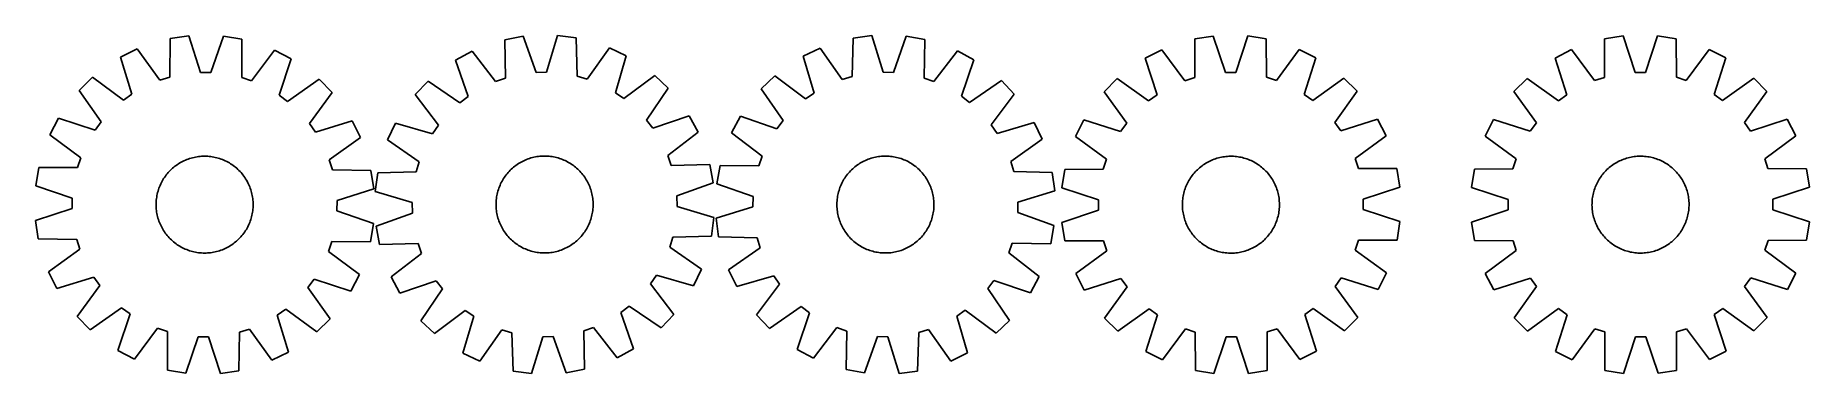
# Model space of a CAD drawing. Header units: millimetres. Extents: x 7 to 1469, y 7 to 286.
import ezdxf

# ---------------------------------------------------------------- set-up
doc = ezdxf.new("R2010")
doc.units = ezdxf.units.MM
doc.layers.add('CUT', color=7, linetype='CONTINUOUS', true_color=0x000000)

msp = doc.modelspace()

# ---------------------------------------------------------------- linework, layer by layer
at = {"layer": 'CUT'}
for p, q in [((117.661762, 283.107226), (117.207417, 251.346113)), ((132.878947, 285.380513), (117.661762, 283.107226)), ((142.595849, 255.138877), (132.878947, 285.380513)), ((161.416693, 285.12975), (151.169862, 255.063536)), ((176.59158, 282.589405), (161.416693, 285.12975)), ((176.487723, 250.825212), (176.59158, 282.589405)), ((408.379033, 284.966661), (393.247645, 282.178892)), ((393.247645, 282.178892), (393.870107, 250.420629)), ((419.115394, 255.071756), (408.379033, 284.966661)), ((436.908881, 285.683331), (427.687034, 255.287076)), ((452.161154, 283.6588), (436.908881, 285.683331)), ((453.134006, 251.909338), (452.161154, 283.6588)), ((680.509855, 283.525662), (679.660213, 251.772664)), ((695.754156, 285.609364), (680.509855, 283.525662)), ((705.093886, 255.249123), (695.754156, 285.609364)), ((724.28657, 285.003409), (713.666297, 255.067067)), ((739.428662, 282.274379), (724.28657, 285.003409)), ((738.929443, 250.513939), (739.428662, 282.274379)), ((962.055945, 282.740641), (961.953089, 250.976445)), ((977.247042, 285.182179), (962.055945, 282.740641)), ((987.297996, 255.049919), (977.247042, 285.182179)), ((1005.785815, 285.247223), (995.872317, 255.069461)), ((1020.987884, 282.874956), (1005.785815, 285.247223)), ((1021.235529, 251.111559), (1020.987884, 282.874956)), ((1299.806903, 282.824361), (1299.668037, 251.060302)), ((1315.000758, 285.248675), (1299.806903, 282.824361)), ((1325.017545, 255.10504), (1315.000758, 285.248675)), ((1343.539587, 285.281366), (1333.591884, 255.114862)), ((1358.738957, 282.891866), (1343.539587, 285.281366)), ((1358.950592, 251.128208), (1358.738957, 282.891866)), ((90.443263, 274.527068), (76.673345, 267.662675)), ((76.673345, 267.662675), (86.055961, 237.315661)), ((109.029765, 248.768251), (90.443263, 274.527068)), ((203.655099, 273.532266), (184.618812, 248.104043)), ((217.302265, 266.426957), (203.655099, 273.532266)), ((207.387815, 236.249508), (217.302265, 266.426957)), ((366.335611, 272.681091), (352.806274, 265.35391)), ((352.806274, 265.35391), (363.212113, 235.342358)), ((385.784531, 247.567065), (366.335611, 272.681091)), ((479.516114, 275.524186), (461.352657, 249.465337)), ((493.396273, 268.885531), (479.516114, 275.524186)), ((484.510388, 238.389371), (493.396273, 268.885531)), ((653.186666, 275.284958), (639.332373, 268.592492)), ((639.332373, 268.592492), (648.336531, 238.131043)), ((671.451107, 249.296789), (653.186666, 275.284958)), ((766.37735, 272.881081), (747.026031, 247.691773)), ((779.935018, 265.606455), (766.37735, 272.881081)), ((769.645717, 235.554749), (779.935018, 265.606455)), ((934.934058, 273.859815), (921.240942, 266.843467)), ((921.240942, 266.843467), (930.958797, 236.602137)), ((953.804463, 248.308248), (934.934058, 273.859815)), ((1048.149971, 274.117851), (1029.396232, 248.480533)), ((1061.874926, 267.163993), (1048.149971, 274.117851)), ((1052.295021, 236.878681), (1061.874926, 267.163993)), ((1272.674966, 273.974288), (1258.973905, 266.973468)), ((1258.973905, 266.973468), (1268.657469, 236.721141)), ((1291.516392, 248.401345), (1272.674966, 273.974288)), ((1385.891098, 274.103973), (1367.108307, 248.487933)), ((1399.608162, 267.13456), (1385.891098, 274.103973)), ((1389.993928, 236.860127), (1399.608162, 267.13456)), ((53.438428, 251.091481), (42.463671, 240.307917)), ((79.075154, 232.336935), (53.438428, 251.091481)), ((117.207417, 251.346113), (109.029765, 248.768251)), ((151.169862, 255.063536), (142.595849, 255.138877)), ((184.618812, 248.104043), (176.487723, 250.825212)), ((240.242391, 249.450019), (214.280053, 231.148878)), ((251.025956, 238.475263), (240.242391, 249.450019)), ((393.870107, 250.420629), (385.784531, 247.567065)), ((427.687034, 255.287076), (419.115394, 255.071756)), ((461.352657, 249.465337), (453.134006, 251.909338)), ((516.898653, 252.695906), (491.571552, 233.525285)), ((528.048011, 242.092965), (516.898653, 252.695906)), ((615.892994, 252.311787), (604.784864, 241.665662)), ((641.294296, 233.239592), (615.892994, 252.311787)), ((679.660213, 251.772664), (671.451107, 249.296789)), ((713.666297, 255.067067), (705.093886, 255.249123)), ((747.026031, 247.691773), (738.929443, 250.513939)), ((898.190822, 250.016175), (887.336065, 239.111827)), ((924.033512, 231.546467), (898.190822, 250.016175)), ((961.953089, 250.976445), (953.804463, 248.308248)), ((995.872317, 255.069461), (987.297996, 255.049919)), ((1029.396232, 248.480533), (1021.235529, 251.111559)), ((1085.001511, 250.441945), (1059.243279, 231.854631)), ((1095.905859, 239.587189), (1085.001511, 250.441945)), ((1235.904722, 250.172319), (1225.037611, 239.280283)), ((1261.726457, 231.673325), (1235.904722, 250.172319)), ((1299.668037, 251.060302), (1291.516392, 248.401345)), ((1333.591884, 255.114862), (1325.017545, 255.10504)), ((1367.108307, 248.487933), (1358.950592, 251.128208)), ((1422.715774, 250.386304), (1396.936487, 231.828204)), ((1433.60781, 239.519193), (1422.715774, 250.386304)), ((42.463671, 240.307917), (60.764813, 214.345579)), ((86.055961, 237.315661), (79.075154, 232.336935)), ((214.280053, 231.148878), (207.387815, 236.249508)), ((232.271409, 212.838536), (251.025956, 238.475263)), ((330.14639, 248.004688), (319.54345, 236.855329)), ((319.54345, 236.855329), (338.714071, 211.528228)), ((356.404073, 230.129877), (330.14639, 248.004688)), ((363.212113, 235.342358), (356.404073, 230.129877)), ((491.571552, 233.525285), (484.510388, 238.389371)), ((510.1732, 215.835283), (528.048011, 242.092965)), ((604.784864, 241.665662), (622.761433, 215.47754)), ((648.336531, 238.131043), (641.294296, 233.239592)), ((776.473933, 230.368726), (769.645717, 235.554749)), ((802.662054, 248.345296), (776.473933, 230.368726)), ((794.235985, 211.835864), (813.30818, 237.237166)), ((813.30818, 237.237166), (802.662054, 248.345296)), ((887.336065, 239.111827), (905.923379, 213.353595)), ((930.958797, 236.602137), (924.033512, 231.546467)), ((1059.243279, 231.854631), (1052.295021, 236.878681)), ((1077.436152, 213.744498), (1095.905859, 239.587189)), ((1225.037611, 239.280283), (1243.595711, 213.500996)), ((1268.657469, 236.721141), (1261.726457, 231.673325)), ((1396.936487, 231.828204), (1389.993928, 236.860127)), ((1415.108816, 213.697458), (1433.60781, 239.519193)), ((545.397233, 219.433082), (515.385681, 209.027242)), ((552.724414, 205.903744), (545.397233, 219.433082)), ((25.486733, 217.36779), (18.381424, 203.720625)), ((55.664182, 207.453341), (25.486733, 217.36779)), ((60.764813, 214.345579), (55.664182, 207.453341)), ((237.250136, 205.85773), (232.271409, 212.838536)), ((267.59715, 215.240346), (237.250136, 205.85773)), ((274.461543, 201.470428), (267.59715, 215.240346)), ((303.353824, 213.35295), (296.71517, 199.472791)), ((333.849985, 204.467064), (303.353824, 213.35295)), ((338.714071, 211.528228), (333.849985, 204.467064)), ((515.385681, 209.027242), (510.1732, 215.835283)), ((527.610389, 186.454825), (552.724414, 205.903744)), ((587.523704, 218.938625), (580.249079, 205.380957)), ((580.249079, 205.380957), (605.438387, 186.029638)), ((617.57541, 208.649324), (587.523704, 218.938625)), ((622.761433, 215.47754), (617.57541, 208.649324)), ((799.127436, 204.793628), (794.235985, 211.835864)), ((829.588885, 213.797787), (799.127436, 204.793628)), ((836.281351, 199.943493), (829.588885, 213.797787)), ((870.614017, 215.985242), (863.660159, 202.260286)), ((900.89933, 206.405337), (870.614017, 215.985242)), ((905.923379, 213.353595), (900.89933, 206.405337)), ((1082.491821, 206.819213), (1077.436152, 213.744498)), ((1112.733151, 216.537068), (1082.491821, 206.819213)), ((1119.749499, 202.843952), (1112.733151, 216.537068)), ((1208.289355, 216.17267), (1201.319942, 202.455607)), ((1238.563787, 206.558437), (1208.289355, 216.17267)), ((1243.595711, 213.500996), (1238.563787, 206.558437)), ((1420.156632, 206.766446), (1415.108816, 213.697458)), ((1450.408959, 216.45001), (1420.156632, 206.766446)), ((1457.409779, 202.748949), (1450.408959, 216.45001)), ((18.381424, 203.720625), (43.809647, 184.684338)), ((248.702725, 182.883925), (274.461543, 201.470428)), ((296.71517, 199.472791), (322.774018, 181.309334)), ((810.293182, 181.679052), (836.281351, 199.943493)), ((863.660159, 202.260286), (889.297477, 183.506548)), ((1094.197933, 183.973547), (1119.749499, 202.843952)), ((1201.319942, 202.455607), (1226.935982, 183.672816)), ((1431.836836, 183.907523), (1457.409779, 202.748949)), ((9.324285, 176.657106), (6.783941, 161.482219)), ((41.088478, 176.553249), (9.324285, 176.657106)), ((43.809647, 184.684338), (41.088478, 176.553249)), ((118.569412, 175.173884), (119.49961, 176.018715)), ((119.49961, 176.018715), (120.455886, 176.83391)), ((120.455886, 176.83391), (121.437296, 177.618665)), ((121.437296, 177.618665), (122.442871, 178.372207)), ((122.442871, 178.372207), (123.47162, 179.093791)), ((123.47162, 179.093791), (124.522526, 179.782705)), ((124.522526, 179.782705), (125.594553, 180.438269)), ((125.594553, 180.438269), (126.686643, 181.059837)), ((126.686643, 181.059837), (127.797718, 181.646794)), ((127.797718, 181.646794), (128.926682, 182.198562)), ((128.926682, 182.198562), (130.07242, 182.714597)), ((130.07242, 182.714597), (131.233801, 183.194388)), ((131.233801, 183.194388), (132.409681, 183.637462)), ((132.409681, 183.637462), (133.598897, 184.043383)), ((133.598897, 184.043383), (134.800276, 184.411749)), ((134.800276, 184.411749), (136.012634, 184.742198)), ((136.012634, 184.742198), (137.234773, 185.034402)), ((137.234773, 185.034402), (138.465487, 185.288073)), ((138.465487, 185.288073), (139.703562, 185.502962)), ((139.703562, 185.502962), (140.947776, 185.678856)), ((140.947776, 185.678856), (142.196901, 185.815581)), ((142.196901, 185.815581), (143.449704, 185.913003)), ((143.449704, 185.913003), (144.704949, 185.971025)), ((144.704949, 185.971025), (145.961397, 185.989591)), ((145.961397, 185.989591), (147.217809, 185.968681)), ((147.217809, 185.968681), (148.472944, 185.908317)), ((148.472944, 185.908317), (149.725563, 185.808558)), ((149.725563, 185.808558), (150.97443, 185.669502)), ((150.97443, 185.669502), (152.218314, 185.491287)), ((152.218314, 185.491287), (153.455986, 185.274089)), ((153.455986, 185.274089), (154.686225, 185.018122)), ((154.686225, 185.018122), (155.907816, 184.723638)), ((155.907816, 184.723638), (157.119555, 184.390928)), ((157.119555, 184.390928), (158.320246, 184.020321)), ((158.320246, 184.020321), (159.508702, 183.612182)), ((159.508702, 183.612182), (160.683753, 183.166915)), ((160.683753, 183.166915), (161.844237, 182.684958)), ((161.844237, 182.684958), (162.98901, 182.166786)), ((162.98901, 182.166786), (164.116942, 181.612913)), ((164.116942, 181.612913), (165.22692, 181.023883)), ((165.22692, 181.023883), (166.317849, 180.400279)), ((166.317849, 180.400279), (167.388651, 179.742716)), ((167.388651, 179.742716), (168.43827, 179.051843)), ((168.43827, 179.051843), (169.465671, 178.328341)), ((169.465671, 178.328341), (170.469839, 177.572924)), ((170.469839, 177.572924), (171.449783, 176.786339)), ((171.449783, 176.786339), (172.404536, 175.969361)), ((172.404536, 175.969361), (173.333156, 175.122797)), ((251.280587, 174.706273), (248.702725, 182.883925)), ((322.774018, 181.309334), (320.330017, 173.090683)), ((398.714211, 175.214208), (399.642307, 176.061348)), ((399.642307, 176.061348), (400.596553, 176.878917)), ((400.596553, 176.878917), (401.57601, 177.66611)), ((401.57601, 177.66611), (402.579709, 178.422149)), ((402.579709, 178.422149), (403.606661, 179.146288)), ((403.606661, 179.146288), (404.655851, 179.837812)), ((404.655851, 179.837812), (405.726246, 180.496038)), ((405.726246, 180.496038), (406.816787, 181.120319)), ((406.816787, 181.120319), (407.9264, 181.710036)), ((407.9264, 181.710036), (409.053989, 182.264609)), ((409.053989, 182.264609), (410.19844, 182.78349)), ((410.19844, 182.78349), (411.358626, 183.266166)), ((411.358626, 183.266166), (412.5334, 183.712162)), ((412.5334, 183.712162), (413.721603, 184.121037)), ((413.721603, 184.121037), (414.922064, 184.492389)), ((414.922064, 184.492389), (416.133596, 184.825849)), ((416.133596, 184.825849), (417.355005, 185.12109)), ((417.355005, 185.12109), (418.585085, 185.37782)), ((418.585085, 185.37782), (419.822622, 185.595786)), ((419.822622, 185.595786), (421.066395, 185.774772)), ((421.066395, 185.774772), (422.315176, 185.914601)), ((422.315176, 185.914601), (423.567733, 186.015137)), ((423.567733, 186.015137), (424.82283, 186.076279)), ((424.82283, 186.076279), (426.079228, 186.097968)), ((426.079228, 186.097968), (427.335688, 186.080181)), ((427.335688, 186.080181), (428.590969, 186.022937)), ((428.590969, 186.022937), (429.843832, 185.926292)), ((429.843832, 185.926292), (431.093041, 185.790341)), ((431.093041, 185.790341), (432.337364, 185.615218)), ((432.337364, 185.615218), (433.575572, 185.401097)), ((433.575572, 185.401097), (434.806443, 185.148189)), ((434.806443, 185.148189), (436.028763, 184.856742)), ((436.028763, 184.856742), (437.241325, 184.527046)), ((437.241325, 184.527046), (438.442933, 184.159424)), ((438.442933, 184.159424), (439.632401, 183.754241)), ((439.632401, 183.754241), (440.808554, 183.311895)), ((440.808554, 183.311895), (441.970233, 182.832824)), ((441.970233, 182.832824), (443.116291, 182.3175)), ((443.116291, 182.3175), (444.245596, 181.766432)), ((444.245596, 181.766432), (445.357035, 181.180163)), ((445.357035, 181.180163), (446.44951, 180.559273)), ((446.44951, 180.559273), (447.521943, 179.904373)), ((447.521943, 179.904373), (448.573277, 179.216111)), ((448.573277, 179.216111), (449.602472, 178.495165)), ((449.602472, 178.495165), (450.608515, 177.742247)), ((450.608515, 177.742247), (451.590411, 176.9581)), ((451.590411, 176.9581), (452.547192, 176.143498)), ((452.547192, 176.143498), (453.477914, 175.299244)), ((530.463952, 178.369248), (527.610389, 186.454825)), ((562.222216, 178.99171), (530.463952, 178.369248)), ((565.009984, 163.860322), (562.222216, 178.99171)), ((570.855781, 178.432269), (568.126751, 163.290177)), ((602.616221, 177.93305), (570.855781, 178.432269)), ((605.438387, 186.029638), (602.616221, 177.93305)), ((679.159976, 174.727062), (680.073982, 175.589384)), ((680.073982, 175.589384), (681.014624, 176.42257)), ((681.014624, 176.42257), (681.980973, 177.225799)), ((681.980973, 177.225799), (682.972075, 177.998279)), ((682.972075, 177.998279), (683.986951, 178.739245)), ((683.986951, 178.739245), (685.024602, 179.447968)), ((685.024602, 179.447968), (686.084002, 180.123748)), ((686.084002, 180.123748), (687.164106, 180.765918)), ((687.164106, 180.765918), (688.263848, 181.373844)), ((688.263848, 181.373844), (689.382143, 181.946927)), ((689.382143, 181.946927), (690.517887, 182.4846)), ((690.517887, 182.4846), (691.669959, 182.986333)), ((691.669959, 182.986333), (692.837223, 183.451632)), ((692.837223, 183.451632), (694.018526, 183.880036)), ((694.018526, 183.880036), (695.212702, 184.271123)), ((695.212702, 184.271123), (696.418574, 184.624507)), ((696.418574, 184.624507), (697.634951, 184.939839)), ((697.634951, 184.939839), (698.860632, 185.216808)), ((698.860632, 185.216808), (700.094408, 185.455142)), ((700.094408, 185.455142), (701.335062, 185.654603)), ((701.335062, 185.654603), (702.581369, 185.814997)), ((702.581369, 185.814997), (703.832099, 185.936163)), ((703.832099, 185.936163), (705.086018, 186.017984)), ((705.086018, 186.017984), (706.341888, 186.060378)), ((706.341888, 186.060378), (707.59847, 186.063303)), ((707.59847, 186.063303), (708.854524, 186.026756)), ((708.854524, 186.026756), (710.10881, 185.950774)), ((710.10881, 185.950774), (711.36009, 185.835431)), ((711.36009, 185.835431), (712.60713, 185.680842)), ((712.60713, 185.680842), (713.848699, 185.487158)), ((713.848699, 185.487158), (715.083572, 185.254571)), ((715.083572, 185.254571), (716.310529, 184.983311)), ((716.310529, 184.983311), (717.528361, 184.673644)), ((717.528361, 184.673644), (718.735865, 184.325878)), ((718.735865, 184.325878), (719.931849, 183.940355)), ((719.931849, 183.940355), (721.115134, 183.517455)), ((721.115134, 183.517455), (722.284551, 183.057596)), ((722.284551, 183.057596), (723.438946, 182.561231)), ((723.438946, 182.561231), (724.577181, 182.028851)), ((724.577181, 182.028851), (725.698132, 181.460981)), ((725.698132, 181.460981), (726.800692, 180.858181)), ((726.800692, 180.858181), (727.883774, 180.221047)), ((727.883774, 180.221047), (728.946308, 179.550206)), ((728.946308, 179.550206), (729.987247, 178.846321)), ((729.987247, 178.846321), (731.005562, 178.110087)), ((731.005562, 178.110087), (732.00025, 177.342231)), ((732.00025, 177.342231), (732.970327, 176.543509)), ((732.970327, 176.543509), (733.914838, 175.71471)), ((733.914838, 175.71471), (734.832849, 174.856653)), ((812.769057, 173.469947), (810.293182, 181.679052)), ((889.297477, 183.506548), (886.666452, 175.345845)), ((964.157905, 174.823952), (965.078697, 175.679024)), ((965.078697, 175.679024), (966.025894, 176.504751)), ((966.025894, 176.504751), (966.99856, 177.300318)), ((966.99856, 177.300318), (967.995735, 178.064941)), ((967.995735, 178.064941), (969.016436, 178.797865)), ((969.016436, 178.797865), (970.059654, 179.498366)), ((970.059654, 179.498366), (971.124362, 180.165753)), ((971.124362, 180.165753), (972.209507, 180.799367)), ((972.209507, 180.799367), (973.314018, 181.398584)), ((973.314018, 181.398584), (974.436807, 181.962811)), ((974.436807, 181.962811), (975.576765, 182.491492)), ((975.576765, 182.491492), (976.732766, 182.984106)), ((976.732766, 182.984106), (977.90367, 183.440165)), ((977.90367, 183.440165), (979.088322, 183.85922)), ((979.088322, 183.85922), (980.285551, 184.240858)), ((980.285551, 184.240858), (981.494178, 184.584702)), ((981.494178, 184.584702), (982.713009, 184.890412)), ((982.713009, 184.890412), (983.940841, 185.157687)), ((983.940841, 185.157687), (985.176462, 185.386263)), ((985.176462, 185.386263), (986.418653, 185.575914)), ((986.418653, 185.575914), (987.666189, 185.726453)), ((987.666189, 185.726453), (988.917837, 185.837732)), ((988.917837, 185.837732), (990.172363, 185.909642)), ((990.172363, 185.909642), (991.428529, 185.942109)), ((991.428529, 185.942109), (992.685095, 185.935104)), ((992.685095, 185.935104), (993.940821, 185.888633)), ((993.940821, 185.888633), (995.194467, 185.802741)), ((995.194467, 185.802741), (996.444797, 185.677514)), ((996.444797, 185.677514), (997.690577, 185.513074)), ((997.690577, 185.513074), (998.930576, 185.309585)), ((998.930576, 185.309585), (1000.163572, 185.067247)), ((1000.163572, 185.067247), (1001.388348, 184.786299)), ((1001.388348, 184.786299), (1002.603694, 184.467019)), ((1002.603694, 184.467019), (1003.808412, 184.109721)), ((1003.808412, 184.109721), (1005.001312, 183.714758)), ((1005.001312, 183.714758), (1006.181218, 183.282521)), ((1006.181218, 183.282521), (1007.346965, 182.813435)), ((1007.346965, 182.813435), (1008.497402, 182.307963)), ((1008.497402, 182.307963), (1009.631394, 181.766605)), ((1009.631394, 181.766605), (1010.747822, 181.189894)), ((1010.747822, 181.189894), (1011.845584, 180.5784)), ((1011.845584, 180.5784), (1012.923597, 179.932727)), ((1012.923597, 179.932727), (1013.980797, 179.25351)), ((1013.980797, 179.25351), (1015.016141, 178.541421)), ((1015.016141, 178.541421), (1016.028607, 177.797163)), ((1016.028607, 177.797163), (1017.017195, 177.02147)), ((1017.017195, 177.02147), (1017.98093, 176.215107)), ((1017.98093, 176.215107), (1018.918861, 175.378871)), ((1096.866129, 175.824922), (1094.197933, 183.973547)), ((1128.630326, 175.722066), (1096.866129, 175.824922)), ((1131.071863, 160.530968), (1128.630326, 175.722066)), ((1224.295707, 175.515101), (1192.532049, 175.303466)), ((1226.935982, 183.672816), (1224.295707, 175.515101)), ((1301.786519, 174.905358), (1302.70828, 175.759385)), ((1302.70828, 175.759385), (1303.656412, 176.584038)), ((1303.656412, 176.584038), (1304.629979, 177.378503)), ((1304.629979, 177.378503), (1305.628021, 178.141994)), ((1305.628021, 178.141994), (1306.649552, 178.87376)), ((1306.649552, 178.87376), (1307.693564, 179.573078)), ((1307.693564, 179.573078), (1308.759027, 180.239258)), ((1308.759027, 180.239258), (1309.84489, 180.871641)), ((1309.84489, 180.871641), (1310.95008, 181.469605)), ((1310.95008, 181.469605), (1312.073508, 182.032559)), ((1312.073508, 182.032559), (1313.214064, 182.559948)), ((1313.214064, 182.559948), (1314.370623, 183.05125)), ((1314.370623, 183.05125), (1315.542043, 183.505982)), ((1315.542043, 183.505982), (1316.727169, 183.923694)), ((1316.727169, 183.923694), (1317.924831, 184.303975)), ((1317.924831, 184.303975), (1319.133847, 184.646448)), ((1319.133847, 184.646448), (1320.353023, 184.950776)), ((1320.353023, 184.950776), (1321.581157, 185.216659)), ((1321.581157, 185.216659), (1322.817037, 185.443834)), ((1322.817037, 185.443834), (1324.059442, 185.632076)), ((1324.059442, 185.632076), (1325.307147, 185.781201)), ((1325.307147, 185.781201), (1326.558921, 185.891062)), ((1326.558921, 185.891062), (1327.813528, 185.961548)), ((1327.813528, 185.961548), (1329.06973, 185.992592)), ((1329.06973, 185.992592), (1330.326287, 185.984162)), ((1330.326287, 185.984162), (1331.581959, 185.936267)), ((1331.581959, 185.936267), (1332.835508, 185.848954)), ((1332.835508, 185.848954), (1334.085695, 185.72231)), ((1334.085695, 185.72231), (1335.331287, 185.556458)), ((1335.331287, 185.556458), (1336.571055, 185.351563)), ((1336.571055, 185.351563), (1337.803776, 185.107827)), ((1337.803776, 185.107827), (1339.028232, 184.825491)), ((1339.028232, 184.825491), (1340.243215, 184.504833)), ((1340.243215, 184.504833), (1341.447528, 184.14617)), ((1341.447528, 184.14617), (1342.639979, 183.749855)), ((1342.639979, 183.749855), (1343.819394, 183.31628)), ((1343.819394, 183.31628), (1344.984608, 182.845873)), ((1344.984608, 182.845873), (1346.134472, 182.339097)), ((1346.134472, 182.339097), (1347.267849, 181.796454)), ((1347.267849, 181.796454), (1348.383623, 181.218478)), ((1348.383623, 181.218478), (1349.480691, 180.60574)), ((1349.480691, 180.60574), (1350.557972, 179.958845)), ((1350.557972, 179.958845), (1351.614401, 179.27843)), ((1351.614401, 179.27843), (1352.648937, 178.565168)), ((1352.648937, 178.565168), (1353.660558, 177.819763)), ((1353.660558, 177.819763), (1354.648266, 177.042949)), ((1354.648266, 177.042949), (1355.611087, 176.235494)), ((1355.611087, 176.235494), (1356.548069, 175.398195)), ((1434.495793, 175.755878), (1431.836836, 183.907523)), ((1466.259852, 175.617012), (1434.495793, 175.755878)), ((1468.684166, 160.423156), (1466.259852, 175.617012)), ((6.783941, 161.482219), (36.850154, 151.235387)), ((108.746776, 160.749278), (109.228733, 161.909763)), ((109.228733, 161.909763), (109.746904, 163.054536)), ((109.746904, 163.054536), (110.300778, 164.182468)), ((110.300778, 164.182468), (110.889807, 165.292446)), ((110.889807, 165.292446), (111.513411, 166.383374)), ((111.513411, 166.383374), (112.170975, 167.454177)), ((112.170975, 167.454177), (112.861848, 168.503796)), ((112.861848, 168.503796), (113.58535, 169.531196)), ((113.58535, 169.531196), (114.340766, 170.535364)), ((114.340766, 170.535364), (115.127352, 171.515308)), ((115.127352, 171.515308), (115.94433, 172.470062)), ((115.94433, 172.470062), (116.790894, 173.398682)), ((116.790894, 173.398682), (117.666209, 174.300253)), ((117.666209, 174.300253), (118.569412, 175.173884)), ((173.333156, 175.122797), (174.234727, 174.247481)), ((174.234727, 174.247481), (175.108359, 173.344279)), ((175.108359, 173.344279), (175.953189, 172.414081)), ((175.953189, 172.414081), (176.768384, 171.457805)), ((176.768384, 171.457805), (177.55314, 170.476395)), ((177.55314, 170.476395), (178.306681, 169.470819)), ((178.306681, 169.470819), (179.028265, 168.442071)), ((179.028265, 168.442071), (179.717179, 167.391164)), ((179.717179, 167.391164), (180.372743, 166.319137)), ((180.372743, 166.319137), (180.994311, 165.227047)), ((180.994311, 165.227047), (181.581269, 164.115972)), ((181.581269, 164.115972), (182.133037, 162.987009)), ((182.133037, 162.987009), (182.649071, 161.841271)), ((182.649071, 161.841271), (183.128862, 160.679889)), ((283.041701, 174.251928), (251.280587, 174.706273)), ((285.314988, 159.034743), (283.041701, 174.251928)), ((288.580556, 172.11783), (286.556025, 156.865557)), ((320.330017, 173.090683), (288.580556, 172.11783)), ((388.92746, 160.765231), (389.406531, 161.92691)), ((389.406531, 161.92691), (389.921855, 163.072967)), ((389.921855, 163.072967), (390.472924, 164.202273)), ((390.472924, 164.202273), (391.059192, 165.313711)), ((391.059192, 165.313711), (391.680083, 166.406186)), ((391.680083, 166.406186), (392.334982, 167.47862)), ((392.334982, 167.47862), (393.023245, 168.529953)), ((393.023245, 168.529953), (393.744191, 169.559149)), ((393.744191, 169.559149), (394.497109, 170.565191)), ((394.497109, 170.565191), (395.281256, 171.547087)), ((395.281256, 171.547087), (396.095858, 172.503869)), ((396.095858, 172.503869), (396.940112, 173.43459)), ((396.940112, 173.43459), (397.813183, 174.338334)), ((397.813183, 174.338334), (398.714211, 175.214208)), ((453.477914, 175.299244), (454.381657, 174.426172)), ((454.381657, 174.426172), (455.257531, 173.525144)), ((455.257531, 173.525144), (456.104671, 172.597049)), ((456.104671, 172.597049), (456.922241, 171.642802)), ((456.922241, 171.642802), (457.709434, 170.663346)), ((457.709434, 170.663346), (458.465472, 169.659647)), ((458.465472, 169.659647), (459.189611, 168.632695)), ((459.189611, 168.632695), (459.881135, 167.583504)), ((459.881135, 167.583504), (460.539362, 166.51311)), ((460.539362, 166.51311), (461.163642, 165.422568)), ((461.163642, 165.422568), (461.75336, 164.312956)), ((461.75336, 164.312956), (462.307932, 163.185367)), ((462.307932, 163.185367), (462.826813, 162.040915)), ((462.826813, 162.040915), (463.309489, 160.88073)), ((463.309489, 160.88073), (463.755486, 159.705956)), ((535.11508, 153.123961), (565.009984, 163.860322)), ((568.126751, 163.290177), (598.063092, 152.669904)), ((669.612705, 160.118741), (670.072564, 161.288158)), ((670.072564, 161.288158), (670.568928, 162.442553)), ((670.568928, 162.442553), (671.101308, 163.580788)), ((671.101308, 163.580788), (671.669178, 164.701739)), ((671.669178, 164.701739), (672.271978, 165.804299)), ((672.271978, 165.804299), (672.909113, 166.887381)), ((672.909113, 166.887381), (673.579953, 167.949916)), ((673.579953, 167.949916), (674.283838, 168.990854)), ((674.283838, 168.990854), (675.020072, 170.00917)), ((675.020072, 170.00917), (675.787929, 171.003857)), ((675.787929, 171.003857), (676.586651, 171.973934)), ((676.586651, 171.973934), (677.415449, 172.918445)), ((677.415449, 172.918445), (678.273507, 173.836456)), ((678.273507, 173.836456), (679.159976, 174.727062)), ((734.832849, 174.856653), (735.723455, 173.970184)), ((735.723455, 173.970184), (736.585776, 173.056177)), ((736.585776, 173.056177), (737.418963, 172.115535)), ((737.418963, 172.115535), (738.222192, 171.149187)), ((738.222192, 171.149187), (738.994671, 170.158085)), ((738.994671, 170.158085), (739.735638, 169.143208)), ((739.735638, 169.143208), (740.444361, 168.105558)), ((740.444361, 168.105558), (741.120141, 167.046158)), ((741.120141, 167.046158), (741.762311, 165.966054)), ((741.762311, 165.966054), (742.370237, 164.866312)), ((742.370237, 164.866312), (742.94332, 163.748017)), ((742.94332, 163.748017), (743.480993, 162.612273)), ((743.480993, 162.612273), (743.982726, 161.460201)), ((743.982726, 161.460201), (744.448024, 160.292937)), ((844.522055, 172.620305), (812.769057, 173.469947)), ((846.605757, 157.376003), (844.522055, 172.620305)), ((854.903054, 175.0982), (852.530787, 159.896131)), ((886.666452, 175.345845), (854.903054, 175.0982)), ((954.49549, 160.291534), (954.964576, 161.45728)), ((954.964576, 161.45728), (955.470047, 162.607717)), ((955.470047, 162.607717), (956.011405, 163.74171)), ((956.011405, 163.74171), (956.588116, 164.858138)), ((956.588116, 164.858138), (957.19961, 165.9559)), ((957.19961, 165.9559), (957.845284, 167.033913)), ((957.845284, 167.033913), (958.5245, 168.091113)), ((958.5245, 168.091113), (959.236589, 169.126457)), ((959.236589, 169.126457), (959.980847, 170.138922)), ((959.980847, 170.138922), (960.75654, 171.127511)), ((960.75654, 171.127511), (961.562903, 172.091246)), ((961.562903, 172.091246), (962.39914, 173.029177)), ((962.39914, 173.029177), (963.264425, 173.940379)), ((963.264425, 173.940379), (964.157905, 174.823952)), ((1018.918861, 175.378871), (1019.830063, 174.513585)), ((1019.830063, 174.513585), (1020.713636, 173.620106)), ((1020.713636, 173.620106), (1021.568708, 172.699313)), ((1021.568708, 172.699313), (1022.394435, 171.752117)), ((1022.394435, 171.752117), (1023.190003, 170.779451)), ((1023.190003, 170.779451), (1023.954626, 169.782275)), ((1023.954626, 169.782275), (1024.687549, 168.761575)), ((1024.687549, 168.761575), (1025.38805, 167.718356)), ((1025.38805, 167.718356), (1026.055437, 166.653649)), ((1026.055437, 166.653649), (1026.689051, 165.568504)), ((1026.689051, 165.568504), (1027.288268, 164.463992)), ((1027.288268, 164.463992), (1027.852495, 163.341203)), ((1027.852495, 163.341203), (1028.381176, 162.201246)), ((1028.381176, 162.201246), (1028.87379, 161.045244)), ((1028.87379, 161.045244), (1029.329849, 159.87434)), ((1192.532049, 175.303466), (1190.142549, 160.104096)), ((1292.107635, 160.383903), (1292.578042, 161.549117)), ((1292.578042, 161.549117), (1293.084817, 162.698981)), ((1293.084817, 162.698981), (1293.627461, 163.832358)), ((1293.627461, 163.832358), (1294.205437, 164.948132)), ((1294.205437, 164.948132), (1294.818175, 166.0452)), ((1294.818175, 166.0452), (1295.46507, 167.122481)), ((1295.46507, 167.122481), (1296.145485, 168.17891)), ((1296.145485, 168.17891), (1296.858747, 169.213446)), ((1296.858747, 169.213446), (1297.604152, 170.225067)), ((1297.604152, 170.225067), (1298.380966, 171.212775)), ((1298.380966, 171.212775), (1299.188421, 172.175596)), ((1299.188421, 172.175596), (1300.02572, 173.112578)), ((1300.02572, 173.112578), (1300.892038, 174.022798)), ((1300.892038, 174.022798), (1301.786519, 174.905358)), ((1356.548069, 175.398195), (1357.45829, 174.531877)), ((1357.45829, 174.531877), (1358.340849, 173.637396)), ((1358.340849, 173.637396), (1359.194876, 172.715635)), ((1359.194876, 172.715635), (1360.019529, 171.767503)), ((1360.019529, 171.767503), (1360.813994, 170.793936)), ((1360.813994, 170.793936), (1361.577485, 169.795894)), ((1361.577485, 169.795894), (1362.309251, 168.774363)), ((1362.309251, 168.774363), (1363.008569, 167.730351)), ((1363.008569, 167.730351), (1363.674749, 166.664888)), ((1363.674749, 166.664888), (1364.307132, 165.579025)), ((1364.307132, 165.579025), (1364.905096, 164.473835)), ((1364.905096, 164.473835), (1365.46805, 163.350407)), ((1365.46805, 163.350407), (1365.995439, 162.209851)), ((1365.995439, 162.209851), (1366.486741, 161.053292)), ((1366.486741, 161.053292), (1366.941473, 159.881872)), ((36.850154, 151.235387), (36.774814, 142.661374)), ((105.9241, 146.026923), (105.94501, 147.283335)), ((105.94501, 147.283335), (106.005374, 148.538469)), ((106.005374, 148.538469), (106.105133, 149.791088)), ((106.105133, 149.791088), (106.244189, 151.039956)), ((106.244189, 151.039956), (106.422403, 152.28384)), ((106.422403, 152.28384), (106.639602, 153.521511)), ((106.639602, 153.521511), (106.895569, 154.75175)), ((106.895569, 154.75175), (107.190053, 155.973342)), ((107.190053, 155.973342), (107.522762, 157.185081)), ((107.522762, 157.185081), (107.893369, 158.385771)), ((107.893369, 158.385771), (108.301508, 159.574228)), ((108.301508, 159.574228), (108.746776, 160.749278)), ((183.128862, 160.679889), (183.571937, 159.50401)), ((183.571937, 159.50401), (183.977858, 158.314794)), ((183.977858, 158.314794), (184.346224, 157.113414)), ((184.346224, 157.113414), (184.676672, 155.901057)), ((184.676672, 155.901057), (184.968876, 154.678918)), ((184.968876, 154.678918), (185.222548, 153.448203)), ((185.222548, 153.448203), (185.437436, 152.210128)), ((185.437436, 152.210128), (185.61333, 150.965914)), ((185.61333, 150.965914), (185.750055, 149.71679)), ((185.750055, 149.71679), (185.847477, 148.463986)), ((185.847477, 148.463986), (185.9055, 147.208741)), ((185.9055, 147.208741), (185.924065, 145.952293)), ((254.998011, 140.743829), (255.073351, 149.317842)), ((255.073351, 149.317842), (285.314988, 159.034743)), ((286.556025, 156.865557), (316.952279, 147.643711)), ((316.952279, 147.643711), (317.167599, 139.072071)), ((386.141388, 146.035905), (386.159174, 147.292364)), ((386.159174, 147.292364), (386.216419, 148.547645)), ((386.216419, 148.547645), (386.313064, 149.800509)), ((386.313064, 149.800509), (386.449015, 151.049718)), ((386.449015, 151.049718), (386.624137, 152.294041)), ((386.624137, 152.294041), (386.838258, 153.532249)), ((386.838258, 153.532249), (387.091167, 154.76312)), ((387.091167, 154.76312), (387.382613, 155.98544)), ((387.382613, 155.98544), (387.71231, 157.198002)), ((387.71231, 157.198002), (388.079931, 158.39961)), ((388.079931, 158.39961), (388.485115, 159.589077)), ((388.485115, 159.589077), (388.92746, 160.765231)), ((463.755486, 159.705956), (464.164361, 158.517752)), ((464.164361, 158.517752), (464.535712, 157.317292)), ((464.535712, 157.317292), (464.869173, 156.105759)), ((464.869173, 156.105759), (465.164414, 154.884351)), ((465.164414, 154.884351), (465.421144, 153.654271)), ((465.421144, 153.654271), (465.639109, 152.416734)), ((465.639109, 152.416734), (465.818095, 151.172961)), ((465.818095, 151.172961), (465.957925, 149.92418)), ((465.957925, 149.92418), (466.058461, 148.671622)), ((466.058461, 148.671622), (466.119603, 147.416525)), ((466.119603, 147.416525), (466.141291, 146.160127)), ((535.3304, 144.552322), (535.11508, 153.123961)), ((598.063092, 152.669904), (597.881036, 144.097493)), ((667.066857, 146.602077), (667.103403, 147.858131)), ((667.069782, 145.345495), (667.066857, 146.602077)), ((667.103403, 147.858131), (667.179386, 149.112417)), ((667.179386, 149.112417), (667.294728, 150.363697)), ((667.294728, 150.363697), (667.449318, 151.610737)), ((667.449318, 151.610737), (667.643002, 152.852306)), ((667.643002, 152.852306), (667.875589, 154.087179)), ((667.875589, 154.087179), (668.146849, 155.314136)), ((668.146849, 155.314136), (668.456515, 156.531968)), ((668.456515, 156.531968), (668.804281, 157.739472)), ((668.804281, 157.739472), (669.189805, 158.935456)), ((669.189805, 158.935456), (669.612705, 160.118741)), ((744.448024, 160.292937), (744.876428, 159.111634)), ((744.876428, 159.111634), (745.267515, 157.917457)), ((745.267515, 157.917457), (745.6209, 156.711586)), ((745.6209, 156.711586), (745.936232, 155.495209)), ((745.936232, 155.495209), (746.213201, 154.269527)), ((746.213201, 154.269527), (746.451534, 153.035751)), ((746.451534, 153.035751), (746.650996, 151.795097)), ((746.650996, 151.795097), (746.811389, 150.54879)), ((746.811389, 150.54879), (746.932556, 149.29806)), ((746.932556, 149.29806), (747.014377, 148.044142)), ((747.014377, 148.044142), (747.056771, 146.788272)), ((747.056771, 146.788272), (747.059696, 145.53169)), ((816.06346, 139.463863), (816.245516, 148.036273)), ((816.245516, 148.036273), (846.605757, 157.376003)), ((852.530787, 159.896131), (882.708549, 149.982633)), ((882.708549, 149.982633), (882.728091, 141.408312)), ((951.835901, 145.538845), (951.842906, 146.795411)), ((951.842906, 146.795411), (951.889378, 148.051136)), ((951.889378, 148.051136), (951.975269, 149.304783)), ((951.975269, 149.304783), (952.100497, 150.555113)), ((952.100497, 150.555113), (952.264936, 151.800892)), ((952.264936, 151.800892), (952.468425, 153.040892)), ((952.468425, 153.040892), (952.710763, 154.273888)), ((952.710763, 154.273888), (952.991711, 155.498663)), ((952.991711, 155.498663), (953.310992, 156.71401)), ((953.310992, 156.71401), (953.668289, 157.918728)), ((953.668289, 157.918728), (954.063252, 159.111628)), ((954.063252, 159.111628), (954.49549, 160.291534)), ((1029.329849, 159.87434), (1029.748905, 158.689689)), ((1029.748905, 158.689689), (1030.130542, 157.492459)), ((1030.130542, 157.492459), (1030.474386, 156.283832)), ((1030.474386, 156.283832), (1030.780096, 155.065002)), ((1030.780096, 155.065002), (1031.047371, 153.83717)), ((1031.047371, 153.83717), (1031.275947, 152.601548)), ((1031.275947, 152.601548), (1031.465598, 151.359357)), ((1031.465598, 151.359357), (1031.616138, 150.111822)), ((1031.616138, 150.111822), (1031.727417, 148.860173)), ((1031.727417, 148.860173), (1031.799326, 147.605647)), ((1031.799326, 147.605647), (1031.831794, 146.349481)), ((1031.831794, 146.349481), (1031.824788, 145.092915)), ((1100.939604, 150.480014), (1131.071863, 160.530968)), ((1100.959146, 141.905693), (1100.939604, 150.480014)), ((1190.142549, 160.104096), (1220.309053, 150.156393)), ((1220.309053, 150.156393), (1220.318875, 141.582054)), ((1289.431323, 145.634239), (1289.439753, 146.890796)), ((1289.439753, 146.890796), (1289.487648, 148.146468)), ((1289.487648, 148.146468), (1289.574961, 149.400017)), ((1289.574961, 149.400017), (1289.701605, 150.650204)), ((1289.701605, 150.650204), (1289.867457, 151.895796)), ((1289.867457, 151.895796), (1290.072352, 153.135564)), ((1290.072352, 153.135564), (1290.316088, 154.368285)), ((1290.316088, 154.368285), (1290.598424, 155.592741)), ((1290.598424, 155.592741), (1290.919082, 156.807724)), ((1290.919082, 156.807724), (1291.277745, 158.012036)), ((1291.277745, 158.012036), (1291.67406, 159.204488)), ((1291.67406, 159.204488), (1292.107635, 160.383903)), ((1366.941473, 159.881872), (1367.359185, 158.696746)), ((1367.359185, 158.696746), (1367.739466, 157.499084)), ((1367.739466, 157.499084), (1368.081939, 156.290068)), ((1368.081939, 156.290068), (1368.386267, 155.070892)), ((1368.386267, 155.070892), (1368.65215, 153.842758)), ((1368.65215, 153.842758), (1368.879325, 152.606878)), ((1368.879325, 152.606878), (1369.067567, 151.364473)), ((1369.067567, 151.364473), (1369.216693, 150.116768)), ((1369.216693, 150.116768), (1369.326553, 148.864994)), ((1369.326553, 148.864994), (1369.397039, 147.610387)), ((1369.397039, 147.610387), (1369.428083, 146.354185)), ((1369.428083, 146.354185), (1369.419653, 145.097628)), ((1438.540531, 150.406369), (1468.684166, 160.423156)), ((1438.550353, 141.832031), (1438.540531, 150.406369)), ((36.774814, 142.661374), (6.533177, 132.944473)), ((6.533177, 132.944473), (8.806464, 117.727288)), ((105.942665, 144.770475), (105.9241, 146.026923)), ((106.000688, 143.51523), (105.942665, 144.770475)), ((106.09811, 142.262427), (106.000688, 143.51523)), ((106.234835, 141.013302), (106.09811, 142.262427)), ((106.410729, 139.769088), (106.234835, 141.013302)), ((106.625617, 138.531013), (106.410729, 139.769088)), ((106.879289, 137.300299), (106.625617, 138.531013)), ((107.171493, 136.07816), (106.879289, 137.300299)), ((107.501941, 134.865802), (107.171493, 136.07816)), ((107.870307, 133.664422), (107.501941, 134.865802)), ((108.276228, 132.475206), (107.870307, 133.664422)), ((108.719303, 131.299327), (108.276228, 132.475206)), ((183.546657, 132.404988), (183.101389, 131.229938)), ((183.954796, 133.593445), (183.546657, 132.404988)), ((184.325403, 134.794135), (183.954796, 133.593445)), ((184.658112, 136.005874), (184.325403, 134.794135)), ((184.952596, 137.227466), (184.658112, 136.005874)), ((185.208563, 138.457705), (184.952596, 137.227466)), ((185.425762, 139.695377), (185.208563, 138.457705)), ((185.603976, 140.93926), (185.425762, 139.695377)), ((185.743032, 142.188128), (185.603976, 140.93926)), ((185.842791, 143.440747), (185.743032, 142.188128)), ((185.903155, 144.695882), (185.842791, 143.440747)), ((185.924065, 145.952293), (185.903155, 144.695882)), ((285.064224, 130.496997), (254.998011, 140.743829)), ((317.167599, 139.072071), (287.272695, 128.33571)), ((386.163076, 144.779507), (386.141388, 146.035905)), ((386.224218, 143.52441), (386.163076, 144.779507)), ((386.324754, 142.271853), (386.224218, 143.52441)), ((386.464584, 141.023071), (386.324754, 142.271853)), ((386.64357, 139.779299), (386.464584, 141.023071)), ((386.861535, 138.541762), (386.64357, 139.779299)), ((387.118265, 137.311682), (386.861535, 138.541762)), ((387.413506, 136.090273), (387.118265, 137.311682)), ((387.746967, 134.87874), (387.413506, 136.090273)), ((388.118318, 133.67828), (387.746967, 134.87874)), ((388.527194, 132.490076), (388.118318, 133.67828)), ((388.97319, 131.315302), (388.527194, 132.490076)), ((463.797564, 132.606955), (463.355219, 131.430801)), ((464.202748, 133.796422), (463.797564, 132.606955)), ((464.570369, 134.99803), (464.202748, 133.796422)), ((464.900066, 136.210592), (464.570369, 134.99803)), ((465.191512, 137.432912), (464.900066, 136.210592)), ((465.444421, 138.663783), (465.191512, 137.432912)), ((465.658542, 139.901991), (465.444421, 138.663783)), ((465.833664, 141.146314), (465.658542, 139.901991)), ((465.969615, 142.395524), (465.833664, 141.146314)), ((466.066261, 143.648387), (465.969615, 142.395524)), ((466.123505, 144.903668), (466.066261, 143.648387)), ((466.141291, 146.160127), (466.123505, 144.903668)), ((565.726654, 135.330475), (535.3304, 144.552322)), ((563.702123, 120.078202), (565.726654, 135.330475)), ((597.881036, 144.097493), (567.520796, 134.757763)), ((567.520796, 134.757763), (569.604498, 119.513462)), ((667.112175, 144.089625), (667.069782, 145.345495)), ((667.193996, 142.835706), (667.112175, 144.089625)), ((667.315163, 141.584976), (667.193996, 142.835706)), ((667.475556, 140.338669), (667.315163, 141.584976)), ((667.675018, 139.098016), (667.475556, 140.338669)), ((667.913351, 137.864239), (667.675018, 139.098016)), ((668.190321, 136.638558), (667.913351, 137.864239)), ((668.505653, 135.422181), (668.190321, 136.638558)), ((668.859037, 134.216309), (668.505653, 135.422181)), ((669.250124, 133.022133), (668.859037, 134.216309)), ((669.678528, 131.84083), (669.250124, 133.022133)), ((670.143826, 130.673566), (669.678528, 131.84083)), ((744.513848, 132.015026), (744.053989, 130.845609)), ((744.936748, 133.198311), (744.513848, 132.015026)), ((745.322271, 134.394295), (744.936748, 133.198311)), ((745.670037, 135.601799), (745.322271, 134.394295)), ((745.979703, 136.81963), (745.670037, 135.601799)), ((746.250964, 138.046588), (745.979703, 136.81963)), ((746.483551, 139.28146), (746.250964, 138.046588)), ((746.677234, 140.523029), (746.483551, 139.28146)), ((746.831824, 141.770069), (746.677234, 140.523029)), ((746.947167, 143.02135), (746.831824, 141.770069)), ((747.023149, 144.275636), (746.947167, 143.02135)), ((747.059696, 145.53169), (747.023149, 144.275636)), ((845.999802, 128.843589), (816.06346, 139.463863)), ((882.728091, 141.408312), (852.595831, 131.357358)), ((951.868369, 144.282679), (951.835901, 145.538845)), ((951.940278, 143.028153), (951.868369, 144.282679)), ((952.051557, 141.776504), (951.940278, 143.028153)), ((952.202096, 140.528969), (952.051557, 141.776504)), ((952.391748, 139.286778), (952.202096, 140.528969)), ((952.620323, 138.051156), (952.391748, 139.286778)), ((952.887598, 136.823325), (952.620323, 138.051156)), ((953.193308, 135.604494), (952.887598, 136.823325)), ((953.537152, 134.395867), (953.193308, 135.604494)), ((953.91879, 133.198637), (953.537152, 134.395867)), ((954.337845, 132.013986), (953.91879, 133.198637)), ((954.793905, 130.843082), (954.337845, 132.013986)), ((1029.172205, 131.596792), (1028.703119, 130.431046)), ((1029.604442, 132.776698), (1029.172205, 131.596792)), ((1029.999405, 133.969598), (1029.604442, 132.776698)), ((1030.356703, 135.174316), (1029.999405, 133.969598)), ((1030.675983, 136.389663), (1030.356703, 135.174316)), ((1030.956931, 137.614438), (1030.675983, 136.389663)), ((1031.199269, 138.847434), (1030.956931, 137.614438)), ((1031.402758, 140.087434), (1031.199269, 138.847434)), ((1031.567198, 141.333213), (1031.402758, 140.087434)), ((1031.692425, 142.583543), (1031.567198, 141.333213)), ((1031.778317, 143.83719), (1031.692425, 142.583543)), ((1031.824788, 145.092915), (1031.778317, 143.83719)), ((1131.136907, 131.992195), (1100.959146, 141.905693)), ((1128.76464, 116.790126), (1131.136907, 131.992195)), ((1220.318875, 141.582054), (1190.17524, 131.565267)), ((1289.462367, 144.378037), (1289.431323, 145.634239)), ((1289.532853, 143.12343), (1289.462367, 144.378037)), ((1289.642713, 141.871656), (1289.532853, 143.12343)), ((1289.791839, 140.623951), (1289.642713, 141.871656)), ((1289.980081, 139.381546), (1289.791839, 140.623951)), ((1290.207256, 138.145666), (1289.980081, 139.381546)), ((1290.473139, 136.917532), (1290.207256, 138.145666)), ((1290.777467, 135.698355), (1290.473139, 136.917532)), ((1291.11994, 134.48934), (1290.777467, 135.698355)), ((1291.500221, 133.291678), (1291.11994, 134.48934)), ((1291.917933, 132.106552), (1291.500221, 133.291678)), ((1292.372665, 130.935132), (1291.917933, 132.106552)), ((1366.751771, 131.604521), (1366.281364, 130.439307)), ((1367.185346, 132.783936), (1366.751771, 131.604521)), ((1367.581661, 133.976387), (1367.185346, 132.783936)), ((1367.940324, 135.180699), (1367.581661, 133.976387)), ((1368.260982, 136.395683), (1367.940324, 135.180699)), ((1368.543318, 137.620139), (1368.260982, 136.395683)), ((1368.787054, 138.85286), (1368.543318, 137.620139)), ((1368.991949, 140.092628), (1368.787054, 138.85286)), ((1369.157801, 141.33822), (1368.991949, 140.092628)), ((1369.284445, 142.588407), (1369.157801, 141.33822)), ((1369.371758, 143.841956), (1369.284445, 142.588407)), ((1369.419653, 145.097628), (1369.371758, 143.841956)), ((1468.716857, 131.884328), (1438.550353, 141.832031)), ((1466.327357, 116.684958), (1468.716857, 131.884328)), ((8.806464, 117.727288), (40.567577, 117.272943)), ((40.567577, 117.272943), (43.14544, 109.095291)), ((109.199094, 130.137945), (108.719303, 131.299327)), ((109.715128, 128.992207), (109.199094, 130.137945)), ((110.266896, 127.863244), (109.715128, 128.992207)), ((110.853854, 126.752169), (110.266896, 127.863244)), ((111.475422, 125.660079), (110.853854, 126.752169)), ((112.130986, 124.588052), (111.475422, 125.660079)), ((112.8199, 123.537145), (112.130986, 124.588052)), ((113.541484, 122.508397), (112.8199, 123.537145)), ((114.295025, 121.502821), (113.541484, 122.508397)), ((115.079781, 120.521411), (114.295025, 121.502821)), ((115.894976, 119.565135), (115.079781, 120.521411)), ((116.739806, 118.634937), (115.894976, 119.565135)), ((117.613438, 117.731735), (116.739806, 118.634937)), ((118.515009, 116.85642), (117.613438, 117.731735)), ((174.181956, 117.678963), (173.278753, 116.805332)), ((175.057271, 118.580534), (174.181956, 117.678963)), ((175.903835, 119.509155), (175.057271, 118.580534)), ((176.720813, 120.463908), (175.903835, 119.509155)), ((177.507399, 121.443852), (176.720813, 120.463908)), ((178.262815, 122.44802), (177.507399, 121.443852)), ((178.986317, 123.47542), (178.262815, 122.44802)), ((179.67719, 124.52504), (178.986317, 123.47542)), ((180.334754, 125.595842), (179.67719, 124.52504)), ((180.958358, 126.68677), (180.334754, 125.595842)), ((181.547387, 127.796748), (180.958358, 126.68677)), ((182.101261, 128.92468), (181.547387, 127.796748)), ((182.619432, 130.069453), (182.101261, 128.92468)), ((183.101389, 131.229938), (182.619432, 130.069453)), ((282.52388, 115.32211), (285.064224, 130.496997)), ((287.272695, 128.33571), (290.060463, 113.204322)), ((389.455866, 130.155117), (388.97319, 131.315302)), ((389.974747, 129.010665), (389.455866, 130.155117)), ((390.529319, 127.883077), (389.974747, 129.010665)), ((391.119037, 126.773464), (390.529319, 127.883077)), ((391.743317, 125.682922), (391.119037, 126.773464)), ((392.401544, 124.612528), (391.743317, 125.682922)), ((393.093068, 123.563337), (392.401544, 124.612528)), ((393.817207, 122.536385), (393.093068, 123.563337)), ((394.573245, 121.532686), (393.817207, 122.536385)), ((395.360438, 120.55323), (394.573245, 121.532686)), ((396.178008, 119.598983), (395.360438, 120.55323)), ((397.025148, 118.670888), (396.178008, 119.598983)), ((397.901022, 117.76986), (397.025148, 118.670888)), ((398.804765, 116.896788), (397.901022, 117.76986)), ((453.568468, 116.981824), (452.640372, 116.134684)), ((454.469496, 117.857698), (453.568468, 116.981824)), ((455.342567, 118.761442), (454.469496, 117.857698)), ((456.186821, 119.692164), (455.342567, 118.761442)), ((457.001423, 120.648945), (456.186821, 119.692164)), ((457.78557, 121.630841), (457.001423, 120.648945)), ((458.538488, 122.636883), (457.78557, 121.630841)), ((459.259434, 123.666079), (458.538488, 122.636883)), ((459.947697, 124.717412), (459.259434, 123.666079)), ((460.602596, 125.789846), (459.947697, 124.717412)), ((461.223487, 126.882321), (460.602596, 125.789846)), ((461.809755, 127.993759), (461.223487, 126.882321)), ((462.360824, 129.123065), (461.809755, 127.993759)), ((462.876148, 130.269122), (462.360824, 129.123065)), ((463.355219, 131.430801), (462.876148, 130.269122)), ((529.508661, 110.886698), (531.952662, 119.105349)), ((531.952662, 119.105349), (563.702123, 120.078202)), ((569.604498, 119.513462), (601.357495, 118.66382)), ((601.357495, 118.66382), (603.833371, 110.454714)), ((670.64556, 129.521494), (670.143826, 130.673566)), ((671.183233, 128.38575), (670.64556, 129.521494)), ((671.756315, 127.267455), (671.183233, 128.38575)), ((672.364241, 126.167713), (671.756315, 127.267455)), ((673.006411, 125.087609), (672.364241, 126.167713)), ((673.682191, 124.028209), (673.006411, 125.087609)), ((674.390914, 122.990559), (673.682191, 124.028209)), ((675.131881, 121.975682), (674.390914, 122.990559)), ((675.90436, 120.98458), (675.131881, 121.975682)), ((676.707589, 120.018231), (675.90436, 120.98458)), ((677.540776, 119.07759), (676.707589, 120.018231)), ((678.403098, 118.163583), (677.540776, 119.07759)), ((679.293704, 117.277114), (678.403098, 118.163583)), ((680.211715, 116.419056), (679.293704, 117.277114)), ((734.966577, 117.406705), (734.05257, 116.544383)), ((735.853046, 118.297311), (734.966577, 117.406705)), ((736.711103, 119.215322), (735.853046, 118.297311)), ((737.539902, 120.159832), (736.711103, 119.215322)), ((738.338624, 121.12991), (737.539902, 120.159832)), ((739.10648, 122.124597), (738.338624, 121.12991)), ((739.842714, 123.142913), (739.10648, 122.124597)), ((740.546599, 124.183851), (739.842714, 123.142913)), ((741.21744, 125.246386), (740.546599, 124.183851)), ((741.854574, 126.329468), (741.21744, 125.246386)), ((742.457374, 127.432028), (741.854574, 126.329468)), ((743.025244, 128.552979), (742.457374, 127.432028)), ((743.557624, 129.691213), (743.025244, 128.552979)), ((744.053989, 130.845609), (743.557624, 129.691213)), ((843.270772, 113.701498), (845.999802, 128.843589)), ((852.595831, 131.357358), (855.037369, 116.16626)), ((955.286518, 129.68708), (954.793905, 130.843082)), ((955.815199, 128.547123), (955.286518, 129.68708)), ((956.379427, 127.424334), (955.815199, 128.547123)), ((956.978643, 126.319822), (956.379427, 127.424334)), ((957.612258, 125.234677), (956.978643, 126.319822)), ((958.279644, 124.16997), (957.612258, 125.234677)), ((958.980145, 123.126751), (958.279644, 124.16997)), ((959.713069, 122.106051), (958.980145, 123.126751)), ((960.477692, 121.108875), (959.713069, 122.106051)), ((961.273259, 120.136209), (960.477692, 121.108875)), ((962.098987, 119.189013), (961.273259, 120.136209)), ((962.954059, 118.26822), (962.098987, 119.189013)), ((963.837631, 117.374741), (962.954059, 118.26822)), ((964.748833, 116.509456), (963.837631, 117.374741)), ((1019.50979, 117.064374), (1018.588997, 116.209302)), ((1020.40327, 117.947947), (1019.50979, 117.064374)), ((1021.268555, 118.859149), (1020.40327, 117.947947)), ((1022.104791, 119.79708), (1021.268555, 118.859149)), ((1022.911154, 120.760815), (1022.104791, 119.79708)), ((1023.686847, 121.749404), (1022.911154, 120.760815)), ((1024.431106, 122.761869), (1023.686847, 121.749404)), ((1025.143194, 123.797213), (1024.431106, 122.761869)), ((1025.822411, 124.854413), (1025.143194, 123.797213)), ((1026.468084, 125.932426), (1025.822411, 124.854413)), ((1027.079578, 127.030188), (1026.468084, 125.932426)), ((1027.656289, 128.146617), (1027.079578, 127.030188)), ((1028.197647, 129.280609), (1027.656289, 128.146617)), ((1028.703119, 130.431046), (1028.197647, 129.280609)), ((1190.17524, 131.565267), (1192.599554, 116.371412)), ((1292.863967, 129.778573), (1292.372665, 130.935132)), ((1293.391356, 128.638017), (1292.863967, 129.778573)), ((1293.95431, 127.514589), (1293.391356, 128.638017)), ((1294.552274, 126.409399), (1293.95431, 127.514589)), ((1295.184657, 125.323536), (1294.552274, 126.409399)), ((1295.850837, 124.258073), (1295.184657, 125.323536)), ((1296.550155, 123.214061), (1295.850837, 124.258073)), ((1297.281921, 122.19253), (1296.550155, 123.214061)), ((1298.045412, 121.194488), (1297.281921, 122.19253)), ((1298.839877, 120.220921), (1298.045412, 121.194488)), ((1299.66453, 119.272789), (1298.839877, 120.220921)), ((1300.518557, 118.351027), (1299.66453, 119.272789)), ((1301.401117, 117.456547), (1300.518557, 118.351027)), ((1302.311337, 116.590229), (1301.401117, 117.456547)), ((1357.072887, 117.083066), (1356.151126, 116.229039)), ((1357.967368, 117.965625), (1357.072887, 117.083066)), ((1358.833686, 118.875846), (1357.967368, 117.965625)), ((1359.670985, 119.812828), (1358.833686, 118.875846)), ((1360.47844, 120.775649), (1359.670985, 119.812828)), ((1361.255254, 121.763357), (1360.47844, 120.775649)), ((1362.000659, 122.774978), (1361.255254, 121.763357)), ((1362.713921, 123.809514), (1362.000659, 122.774978)), ((1363.394336, 124.865943), (1362.713921, 123.809514)), ((1364.041231, 125.943224), (1363.394336, 124.865943)), ((1364.653969, 127.040292), (1364.041231, 125.943224)), ((1365.231945, 128.156066), (1364.653969, 127.040292)), ((1365.774589, 129.289443), (1365.231945, 128.156066)), ((1366.281364, 130.439307), (1365.774589, 129.289443)), ((43.14544, 109.095291), (17.386622, 90.508789)), ((119.443629, 116.009855), (118.515009, 116.85642)), ((120.398382, 115.192877), (119.443629, 116.009855)), ((121.378326, 114.406292), (120.398382, 115.192877)), ((122.382494, 113.650876), (121.378326, 114.406292)), ((123.409895, 112.927374), (122.382494, 113.650876)), ((124.459514, 112.2365), (123.409895, 112.927374)), ((125.530316, 111.578937), (124.459514, 112.2365)), ((126.621245, 110.955333), (125.530316, 111.578937)), ((127.731222, 110.366303), (126.621245, 110.955333)), ((128.859155, 109.81243), (127.731222, 110.366303)), ((130.003928, 109.294259), (128.859155, 109.81243)), ((131.164412, 108.812301), (130.003928, 109.294259)), ((132.339463, 108.367034), (131.164412, 108.812301)), ((133.527919, 107.958895), (132.339463, 108.367034)), ((134.72861, 107.588288), (133.527919, 107.958895)), ((135.940349, 107.255578), (134.72861, 107.588288)), ((137.16194, 106.961095), (135.940349, 107.255578)), ((138.392179, 106.705127), (137.16194, 106.961095)), ((139.629851, 106.487929), (138.392179, 106.705127)), ((140.873735, 106.309714), (139.629851, 106.487929)), ((142.122602, 106.170659), (140.873735, 106.309714)), ((143.375221, 106.070899), (142.122602, 106.170659)), ((144.630356, 106.010535), (143.375221, 106.070899)), ((145.886767, 105.989626), (144.630356, 106.010535)), ((147.143216, 106.008191), (145.886767, 105.989626)), ((148.398461, 106.066213), (147.143216, 106.008191)), ((149.651264, 106.163635), (148.398461, 106.066213)), ((150.900389, 106.300361), (149.651264, 106.163635)), ((152.144603, 106.476254), (150.900389, 106.300361)), ((153.382678, 106.691143), (152.144603, 106.476254)), ((154.613392, 106.944815), (153.382678, 106.691143)), ((155.835531, 107.237019), (154.613392, 106.944815)), ((157.047889, 107.567467), (155.835531, 107.237019)), ((158.249268, 107.935833), (157.047889, 107.567467)), ((159.438484, 108.341754), (158.249268, 107.935833)), ((160.614364, 108.784828), (159.438484, 108.341754)), ((161.775745, 109.264619), (160.614364, 108.784828)), ((162.921483, 109.780654), (161.775745, 109.264619)), ((164.050447, 110.332422), (162.921483, 109.780654)), ((165.161522, 110.91938), (164.050447, 110.332422)), ((166.253612, 111.540947), (165.161522, 110.91938)), ((167.325639, 112.196511), (166.253612, 111.540947)), ((168.376545, 112.885425), (167.325639, 112.196511)), ((169.405294, 113.607009), (168.376545, 112.885425)), ((170.410869, 114.360551), (169.405294, 113.607009)), ((171.392279, 115.145306), (170.410869, 114.360551)), ((172.348555, 115.960502), (171.392279, 115.145306)), ((173.278753, 116.805332), (172.348555, 115.960502)), ((248.038518, 107.294878), (250.759687, 115.425967)), ((273.466741, 88.258591), (248.038518, 107.294878)), ((250.759687, 115.425967), (282.52388, 115.32211)), ((290.060463, 113.204322), (321.818727, 113.826784)), ((324.67229, 105.741207), (299.558265, 86.292288)), ((321.818727, 113.826784), (324.67229, 105.741207)), ((399.735487, 116.052535), (398.804765, 116.896788)), ((400.692268, 115.237932), (399.735487, 116.052535)), ((401.674164, 114.453785), (400.692268, 115.237932)), ((402.680207, 113.700867), (401.674164, 114.453785)), ((403.709402, 112.979921), (402.680207, 113.700867)), ((404.760736, 112.291659), (403.709402, 112.979921)), ((405.833169, 111.636759), (404.760736, 112.291659)), ((406.925644, 111.015869), (405.833169, 111.636759)), ((408.037083, 110.4296), (406.925644, 111.015869)), ((409.166388, 109.878532), (408.037083, 110.4296)), ((410.312446, 109.363208), (409.166388, 109.878532)), ((411.474125, 108.884137), (410.312446, 109.363208)), ((412.650278, 108.441791), (411.474125, 108.884137)), ((413.839746, 108.036608), (412.650278, 108.441791)), ((415.041354, 107.668986), (413.839746, 108.036608)), ((416.253916, 107.33929), (415.041354, 107.668986)), ((417.476236, 107.047844), (416.253916, 107.33929)), ((418.707107, 106.794935), (417.476236, 107.047844)), ((419.945315, 106.580814), (418.707107, 106.794935)), ((421.189638, 106.405691), (419.945315, 106.580814)), ((422.438847, 106.26974), (421.189638, 106.405691)), ((423.69171, 106.173095), (422.438847, 106.26974)), ((424.946991, 106.115851), (423.69171, 106.173095)), ((426.203451, 106.098064), (424.946991, 106.115851)), ((427.459849, 106.119753), (426.203451, 106.098064)), ((428.714946, 106.180895), (427.459849, 106.119753)), ((429.967503, 106.281431), (428.714946, 106.180895)), ((431.216284, 106.42126), (429.967503, 106.281431)), ((432.460057, 106.600246), (431.216284, 106.42126)), ((433.697594, 106.818212), (432.460057, 106.600246)), ((434.927674, 107.074942), (433.697594, 106.818212)), ((436.149083, 107.370183), (434.927674, 107.074942)), ((437.360615, 107.703643), (436.149083, 107.370183)), ((438.561076, 108.074995), (437.360615, 107.703643)), ((439.749279, 108.48387), (438.561076, 108.074995)), ((440.924053, 108.929866), (439.749279, 108.48387)), ((442.084239, 109.412543), (440.924053, 108.929866)), ((443.22869, 109.931423), (442.084239, 109.412543)), ((444.356279, 110.485996), (443.22869, 109.931423)), ((445.465892, 111.075713), (444.356279, 110.485996)), ((446.556433, 111.699994), (445.465892, 111.075713)), ((447.626828, 112.358221), (446.556433, 111.699994)), ((448.676018, 113.049745), (447.626828, 112.358221)), ((449.70297, 113.773883), (448.676018, 113.049745)), ((450.70667, 114.529922), (449.70297, 113.773883)), ((451.686126, 115.317115), (450.70667, 114.529922)), ((452.640372, 116.134684), (451.686126, 115.317115)), ((555.567509, 92.723241), (529.508661, 110.886698)), ((603.833371, 110.454714), (577.845201, 92.190273)), ((681.156225, 115.590258), (680.211715, 116.419056)), ((682.126303, 114.791536), (681.156225, 115.590258)), ((683.12099, 114.023679), (682.126303, 114.791536)), ((684.139305, 113.287445), (683.12099, 114.023679)), ((685.180244, 112.583561), (684.139305, 113.287445)), ((686.242779, 111.91272), (685.180244, 112.583561)), ((687.32586, 111.275585), (686.242779, 111.91272)), ((688.428421, 110.672786), (687.32586, 111.275585)), ((689.549371, 110.104915), (688.428421, 110.672786)), ((690.687606, 109.572535), (689.549371, 110.104915)), ((691.842002, 109.076171), (690.687606, 109.572535)), ((693.011419, 108.616312), (691.842002, 109.076171)), ((694.194703, 108.193412), (693.011419, 108.616312)), ((695.390688, 107.807889), (694.194703, 108.193412)), ((696.598192, 107.460122), (695.390688, 107.807889)), ((697.816023, 107.150456), (696.598192, 107.460122)), ((699.042981, 106.879196), (697.816023, 107.150456)), ((700.277853, 106.646609), (699.042981, 106.879196)), ((701.519422, 106.452925), (700.277853, 106.646609)), ((702.766462, 106.298336), (701.519422, 106.452925)), ((704.017743, 106.182993), (702.766462, 106.298336)), ((705.272029, 106.107011), (704.017743, 106.182993)), ((706.528083, 106.070464), (705.272029, 106.107011)), ((707.784665, 106.073389), (706.528083, 106.070464)), ((709.040535, 106.115783), (707.784665, 106.073389)), ((710.294453, 106.197603), (709.040535, 106.115783)), ((711.545183, 106.31877), (710.294453, 106.197603)), ((712.79149, 106.479163), (711.545183, 106.31877)), ((714.032144, 106.678625), (712.79149, 106.479163)), ((715.26592, 106.916958), (714.032144, 106.678625)), ((716.491602, 107.193928), (715.26592, 106.916958)), ((717.707978, 107.50926), (716.491602, 107.193928)), ((718.91385, 107.862644), (717.707978, 107.50926)), ((720.108027, 108.253731), (718.91385, 107.862644)), ((721.28933, 108.682135), (720.108027, 108.253731)), ((722.456593, 109.147433), (721.28933, 108.682135)), ((723.608666, 109.649167), (722.456593, 109.147433)), ((724.74441, 110.18684), (723.608666, 109.649167)), ((725.862704, 110.759922), (724.74441, 110.18684)), ((726.962446, 111.367848), (725.862704, 110.759922)), ((728.04255, 112.010018), (726.962446, 111.367848)), ((729.10195, 112.685798), (728.04255, 112.010018)), ((730.139601, 113.394521), (729.10195, 112.685798)), ((731.154478, 114.135488), (730.139601, 113.394521)), ((732.14558, 114.907967), (731.154478, 114.135488)), ((733.111928, 115.711196), (732.14558, 114.907967)), ((734.05257, 116.544383), (733.111928, 115.711196)), ((808.688166, 106.104128), (811.510332, 114.200717)), ((833.877474, 86.75281), (808.688166, 106.104128)), ((811.510332, 114.200717), (843.270772, 113.701498)), ((855.037369, 116.16626), (886.801565, 116.063405)), ((889.469762, 107.914779), (863.918196, 89.044374)), ((886.801565, 116.063405), (889.469762, 107.914779)), ((965.686764, 115.673219), (964.748833, 116.509456)), ((966.6505, 114.866856), (965.686764, 115.673219)), ((967.639088, 114.091163), (966.6505, 114.866856)), ((968.651554, 113.346905), (967.639088, 114.091163)), ((969.686897, 112.634816), (968.651554, 113.346905)), ((970.744097, 111.9556), (969.686897, 112.634816)), ((971.82211, 111.309926), (970.744097, 111.9556)), ((972.919873, 110.698432), (971.82211, 111.309926)), ((974.036301, 110.121721), (972.919873, 110.698432)), ((975.170293, 109.580363), (974.036301, 110.121721)), ((976.32073, 109.074891), (975.170293, 109.580363)), ((977.486476, 108.605805), (976.32073, 109.074891)), ((978.666382, 108.173568), (977.486476, 108.605805)), ((979.859283, 107.778605), (978.666382, 108.173568)), ((981.064, 107.421307), (979.859283, 107.778605)), ((982.279347, 107.102027), (981.064, 107.421307)), ((983.504122, 106.821079), (982.279347, 107.102027)), ((984.737118, 106.578741), (983.504122, 106.821079)), ((985.977118, 106.375252), (984.737118, 106.578741)), ((987.222897, 106.210813), (985.977118, 106.375252)), ((988.473227, 106.085585), (987.222897, 106.210813)), ((989.726874, 105.999693), (988.473227, 106.085585)), ((990.9826, 105.953222), (989.726874, 105.999693)), ((992.239165, 105.946217), (990.9826, 105.953222)), ((993.495331, 105.978685), (992.239165, 105.946217)), ((994.749857, 106.050594), (993.495331, 105.978685)), ((996.001506, 106.161873), (994.749857, 106.050594)), ((997.249041, 106.312412), (996.001506, 106.161873)), ((998.491233, 106.502063), (997.249041, 106.312412)), ((999.726854, 106.730639), (998.491233, 106.502063)), ((1000.954686, 106.997914), (999.726854, 106.730639)), ((1002.173516, 107.303624), (1000.954686, 106.997914)), ((1003.382143, 107.647468), (1002.173516, 107.303624)), ((1004.579373, 108.029106), (1003.382143, 107.647468)), ((1005.764025, 108.448161), (1004.579373, 108.029106)), ((1006.934929, 108.904221), (1005.764025, 108.448161)), ((1008.09093, 109.396834), (1006.934929, 108.904221)), ((1009.230887, 109.925515), (1008.09093, 109.396834)), ((1010.353676, 110.489742), (1009.230887, 109.925515)), ((1011.458188, 111.088959), (1010.353676, 110.489742)), ((1012.543333, 111.722573), (1011.458188, 111.088959)), ((1013.60804, 112.38996), (1012.543333, 111.722573)), ((1014.651259, 113.090461), (1013.60804, 112.38996)), ((1015.67196, 113.823385), (1014.651259, 113.090461)), ((1016.669135, 114.588008), (1015.67196, 113.823385)), ((1017.641801, 115.383575), (1016.669135, 114.588008)), ((1018.588997, 116.209302), (1017.641801, 115.383575)), ((1094.370218, 108.381778), (1097.001243, 116.542481)), ((1120.007535, 89.62804), (1094.370218, 108.381778)), ((1097.001243, 116.542481), (1128.76464, 116.790126)), ((1192.599554, 116.371412), (1224.363613, 116.232546)), ((1227.02257, 108.080901), (1201.449627, 89.239475)), ((1224.363613, 116.232546), (1227.02257, 108.080901)), ((1303.248319, 115.75293), (1302.311337, 116.590229)), ((1304.21114, 114.945475), (1303.248319, 115.75293)), ((1305.198848, 114.168661), (1304.21114, 114.945475)), ((1306.210469, 113.423256), (1305.198848, 114.168661)), ((1307.245005, 112.709994), (1306.210469, 113.423256)), ((1308.301434, 112.029579), (1307.245005, 112.709994)), ((1309.378715, 111.382684), (1308.301434, 112.029579)), ((1310.475783, 110.769946), (1309.378715, 111.382684)), ((1311.591557, 110.19197), (1310.475783, 110.769946)), ((1312.724934, 109.649326), (1311.591557, 110.19197)), ((1313.874798, 109.142551), (1312.724934, 109.649326)), ((1315.040012, 108.672144), (1313.874798, 109.142551)), ((1316.219427, 108.238569), (1315.040012, 108.672144)), ((1317.411879, 107.842254), (1316.219427, 108.238569)), ((1318.616191, 107.483591), (1317.411879, 107.842254)), ((1319.831174, 107.162933), (1318.616191, 107.483591)), ((1321.05563, 106.880597), (1319.831174, 107.162933)), ((1322.288351, 106.636861), (1321.05563, 106.880597)), ((1323.528119, 106.431966), (1322.288351, 106.636861)), ((1324.773711, 106.266114), (1323.528119, 106.431966)), ((1326.023898, 106.13947), (1324.773711, 106.266114)), ((1327.277447, 106.052157), (1326.023898, 106.13947)), ((1328.533119, 106.004261), (1327.277447, 106.052157)), ((1329.789676, 105.995832), (1328.533119, 106.004261)), ((1331.045878, 106.026876), (1329.789676, 105.995832)), ((1332.300485, 106.097362), (1331.045878, 106.026876)), ((1333.552259, 106.207222), (1332.300485, 106.097362)), ((1334.799964, 106.356348), (1333.552259, 106.207222)), ((1336.042369, 106.54459), (1334.799964, 106.356348)), ((1337.278249, 106.771765), (1336.042369, 106.54459)), ((1338.506383, 107.037648), (1337.278249, 106.771765)), ((1339.72556, 107.341976), (1338.506383, 107.037648)), ((1340.934575, 107.684449), (1339.72556, 107.341976)), ((1342.132237, 108.06473), (1340.934575, 107.684449)), ((1343.317363, 108.482442), (1342.132237, 108.06473)), ((1344.488783, 108.937173), (1343.317363, 108.482442)), ((1345.645342, 109.428476), (1344.488783, 108.937173)), ((1346.785898, 109.955865), (1345.645342, 109.428476)), ((1347.909326, 110.518819), (1346.785898, 109.955865)), ((1349.014516, 111.116783), (1347.909326, 110.518819)), ((1350.100379, 111.749166), (1349.014516, 111.116783)), ((1351.165842, 112.415346), (1350.100379, 111.749166)), ((1352.209854, 113.114664), (1351.165842, 112.415346)), ((1353.231385, 113.846429), (1352.209854, 113.114664)), ((1354.229427, 114.609921), (1353.231385, 113.846429)), ((1355.202994, 115.404386), (1354.229427, 114.609921)), ((1356.151126, 116.229039), (1355.202994, 115.404386)), ((1431.923424, 108.315608), (1434.563699, 116.473323)), ((1457.539464, 89.532817), (1431.923424, 108.315608)), ((1434.563699, 116.473323), (1466.327357, 116.684958)), ((17.386622, 90.508789), (24.251015, 76.73887)), ((266.361432, 74.611426), (273.466741, 88.258591)), ((548.928855, 78.843082), (555.567509, 92.723241)), ((577.845201, 92.190273), (584.537668, 78.33598)), ((863.918196, 89.044374), (870.934543, 75.351258)), ((1113.053678, 75.903084), (1120.007535, 89.62804)), ((1201.449627, 89.239475), (1208.450447, 75.538413)), ((1450.570051, 75.815753), (1457.539464, 89.532817)), ((24.251015, 76.73887), (54.598029, 86.121486)), ((59.576756, 79.14068), (40.822209, 53.503954)), ((54.598029, 86.121486), (59.576756, 79.14068)), ((231.083352, 77.633637), (236.183982, 84.525875)), ((249.384494, 51.6713), (231.083352, 77.633637)), ((236.183982, 84.525875), (266.361432, 74.611426)), ((299.558265, 86.292288), (306.885446, 72.762951)), ((306.885446, 72.762951), (336.896998, 83.16879)), ((342.109479, 76.360749), (324.234668, 50.103067)), ((336.896998, 83.16879), (342.109479, 76.360749)), ((513.568608, 80.667804), (518.432694, 87.728968)), ((532.739229, 55.340703), (513.568608, 80.667804)), ((518.432694, 87.728968), (548.928855, 78.843082)), ((584.537668, 78.33598), (614.999117, 87.340139)), ((619.890567, 80.297903), (600.818372, 54.896601)), ((614.999117, 87.340139), (619.890567, 80.297903)), ((791.365119, 76.656227), (796.551142, 83.484443)), ((809.341688, 50.468105), (791.365119, 76.656227)), ((796.551142, 83.484443), (826.602848, 73.195142)), ((826.602848, 73.195142), (833.877474, 86.75281)), ((870.934543, 75.351258), (901.175873, 85.069113)), ((906.231543, 78.143828), (887.761835, 52.301137)), ((901.175873, 85.069113), (906.231543, 78.143828)), ((1077.744315, 78.534731), (1082.768365, 85.482989)), ((1096.331629, 52.776499), (1077.744315, 78.534731)), ((1082.768365, 85.482989), (1113.053678, 75.903084)), ((1208.450447, 75.538413), (1238.702774, 85.221978)), ((1243.75059, 78.290966), (1225.251596, 52.469231)), ((1238.702774, 85.221978), (1243.75059, 78.290966)), ((1415.263695, 78.487428), (1420.295619, 85.429987)), ((1433.821795, 52.708141), (1415.263695, 78.487428)), ((1420.295619, 85.429987), (1450.570051, 75.815753)), ((51.605774, 42.529197), (77.568112, 60.830338)), ((77.568112, 60.830338), (84.46035, 55.729708)), ((205.792204, 54.663555), (212.773011, 59.642281)), ((212.773011, 59.642281), (238.409737, 40.887735)), ((335.384026, 39.500126), (360.711127, 58.670747)), ((360.711127, 58.670747), (367.772291, 53.806661)), ((489.070566, 56.853674), (495.878606, 62.066155)), ((495.878606, 62.066155), (522.136289, 44.191344)), ((611.464498, 43.788471), (637.65262, 61.76504)), ((637.65262, 61.76504), (644.480836, 56.579017)), ((765.790021, 54.002724), (772.832257, 58.894174)), ((772.832257, 58.894174), (798.233558, 39.821979)), ((898.666183, 41.446381), (924.424415, 60.033695)), ((924.424415, 60.033695), (931.372674, 55.009645)), ((1052.708897, 55.286189), (1059.634183, 60.341859)), ((1059.634183, 60.341859), (1085.476873, 41.872151)), ((1236.143632, 41.60212), (1261.922919, 60.16022)), ((1261.922919, 60.16022), (1268.865478, 55.128296)), ((1390.201937, 55.267283), (1397.132949, 60.315099)), ((1397.132949, 60.315099), (1422.954684, 41.816105)), ((40.822209, 53.503954), (51.605774, 42.529197)), ((84.46035, 55.729708), (74.5459, 25.552259)), ((88.193066, 18.44695), (107.229353, 43.875173)), ((107.229353, 43.875173), (115.360442, 41.154004)), ((215.17482, 24.316541), (205.792204, 54.663555)), ((238.409737, 40.887735), (249.384494, 51.6713)), ((324.234668, 50.103067), (335.384026, 39.500126)), ((367.772291, 53.806661), (358.886406, 23.310501)), ((458.412572, 41.775403), (466.498148, 44.628967)), ((466.498148, 44.628967), (485.947068, 19.514941)), ((499.476405, 26.842122), (489.070566, 56.853674)), ((522.136289, 44.191344), (532.739229, 55.340703)), ((600.818372, 54.896601), (611.464498, 43.788471)), ((644.480836, 56.579017), (634.191534, 26.527311)), ((647.749203, 19.252686), (667.100521, 44.441994)), ((667.100521, 44.441994), (675.19711, 41.619828)), ((774.794179, 23.541275), (765.790021, 54.002724)), ((798.233558, 39.821979), (809.341688, 50.468105)), ((887.761835, 52.301137), (898.666183, 41.446381)), ((931.372674, 55.009645), (921.792768, 24.724333)), ((1062.426752, 25.044859), (1052.708897, 55.286189)), ((1085.476873, 41.872151), (1096.331629, 52.776499)), ((1225.251596, 52.469231), (1236.143632, 41.60212)), ((1268.865478, 55.128296), (1259.251244, 24.853864)), ((1399.885502, 25.014956), (1390.201937, 55.267283)), ((1422.954684, 41.816105), (1433.821795, 52.708141)), ((115.360442, 41.154004), (115.256585, 9.389811)), ((130.431472, 6.849466), (140.678303, 36.91568)), ((140.678303, 36.91568), (149.252316, 36.840339)), ((149.252316, 36.840339), (158.969218, 6.598703)), ((174.186403, 8.87199), (174.640748, 40.633103)), ((174.640748, 40.633103), (182.8184, 43.210966)), ((182.8184, 43.210966), (201.404902, 17.452148)), ((372.766565, 16.671846), (390.930022, 42.730695)), ((390.930022, 42.730695), (399.148673, 40.286694)), ((399.148673, 40.286694), (400.121526, 8.537232)), ((415.373798, 6.512701), (424.595645, 36.908956)), ((424.595645, 36.908956), (433.167285, 37.124276)), ((433.167285, 37.124276), (443.903646, 7.229371)), ((459.035034, 10.01714), (458.412572, 41.775403)), ((675.19711, 41.619828), (674.697891, 9.859388)), ((689.839982, 7.130358), (700.460256, 37.066699)), ((700.460256, 37.066699), (709.032666, 36.884644)), ((709.032666, 36.884644), (718.372396, 6.524403)), ((733.616698, 8.608105), (734.46634, 40.361102)), ((734.46634, 40.361102), (742.675445, 42.836978)), ((742.675445, 42.836978), (760.939886, 16.848808)), ((935.517724, 17.770475), (954.271462, 43.407793)), ((954.271462, 43.407793), (962.432165, 40.776767)), ((962.432165, 40.776767), (962.67981, 9.01337)), ((977.881879, 6.641103), (987.795377, 36.818865)), ((987.795377, 36.818865), (996.369699, 36.838407)), ((996.369699, 36.838407), (1006.420653, 6.706147)), ((1021.61175, 9.147685), (1021.714606, 40.911881)), ((1021.714606, 40.911881), (1029.863231, 43.580078)), ((1029.863231, 43.580078), (1048.733637, 18.028511)), ((1272.968308, 17.884451), (1291.751099, 43.500491)), ((1291.751099, 43.500491), (1299.908814, 40.860216)), ((1299.908814, 40.860216), (1300.120449, 9.096558)), ((1315.319819, 6.707058), (1325.267522, 36.873562)), ((1325.267522, 36.873562), (1333.841861, 36.883384)), ((1333.841861, 36.883384), (1343.858648, 6.739749)), ((1359.052503, 9.164063), (1359.191369, 40.928122)), ((1359.191369, 40.928122), (1367.343014, 43.587079)), ((1367.343014, 43.587079), (1386.18444, 18.014136)), ((74.5459, 25.552259), (88.193066, 18.44695)), ((201.404902, 17.452148), (215.17482, 24.316541)), ((358.886406, 23.310501), (372.766565, 16.671846)), ((485.947068, 19.514941), (499.476405, 26.842122)), ((634.191534, 26.527311), (647.749203, 19.252686)), ((760.939886, 16.848808), (774.794179, 23.541275)), ((921.792768, 24.724333), (935.517724, 17.770475)), ((1048.733637, 18.028511), (1062.426752, 25.044859)), ((1259.251244, 24.853864), (1272.968308, 17.884451)), ((1386.18444, 18.014136), (1399.885502, 25.014956)), ((115.256585, 9.389811), (130.431472, 6.849466)), ((158.969218, 6.598703), (174.186403, 8.87199)), ((400.121526, 8.537232), (415.373798, 6.512701)), ((443.903646, 7.229371), (459.035034, 10.01714)), ((674.697891, 9.859388), (689.839982, 7.130358)), ((718.372396, 6.524403), (733.616698, 8.608105)), ((962.67981, 9.01337), (977.881879, 6.641103)), ((1006.420653, 6.706147), (1021.61175, 9.147685)), ((1300.120449, 9.096558), (1315.319819, 6.707058)), ((1343.858648, 6.739749), (1359.052503, 9.164063))]:
    msp.add_line(p, q, dxfattribs=at)

doc.saveas('drawing.dxf')
